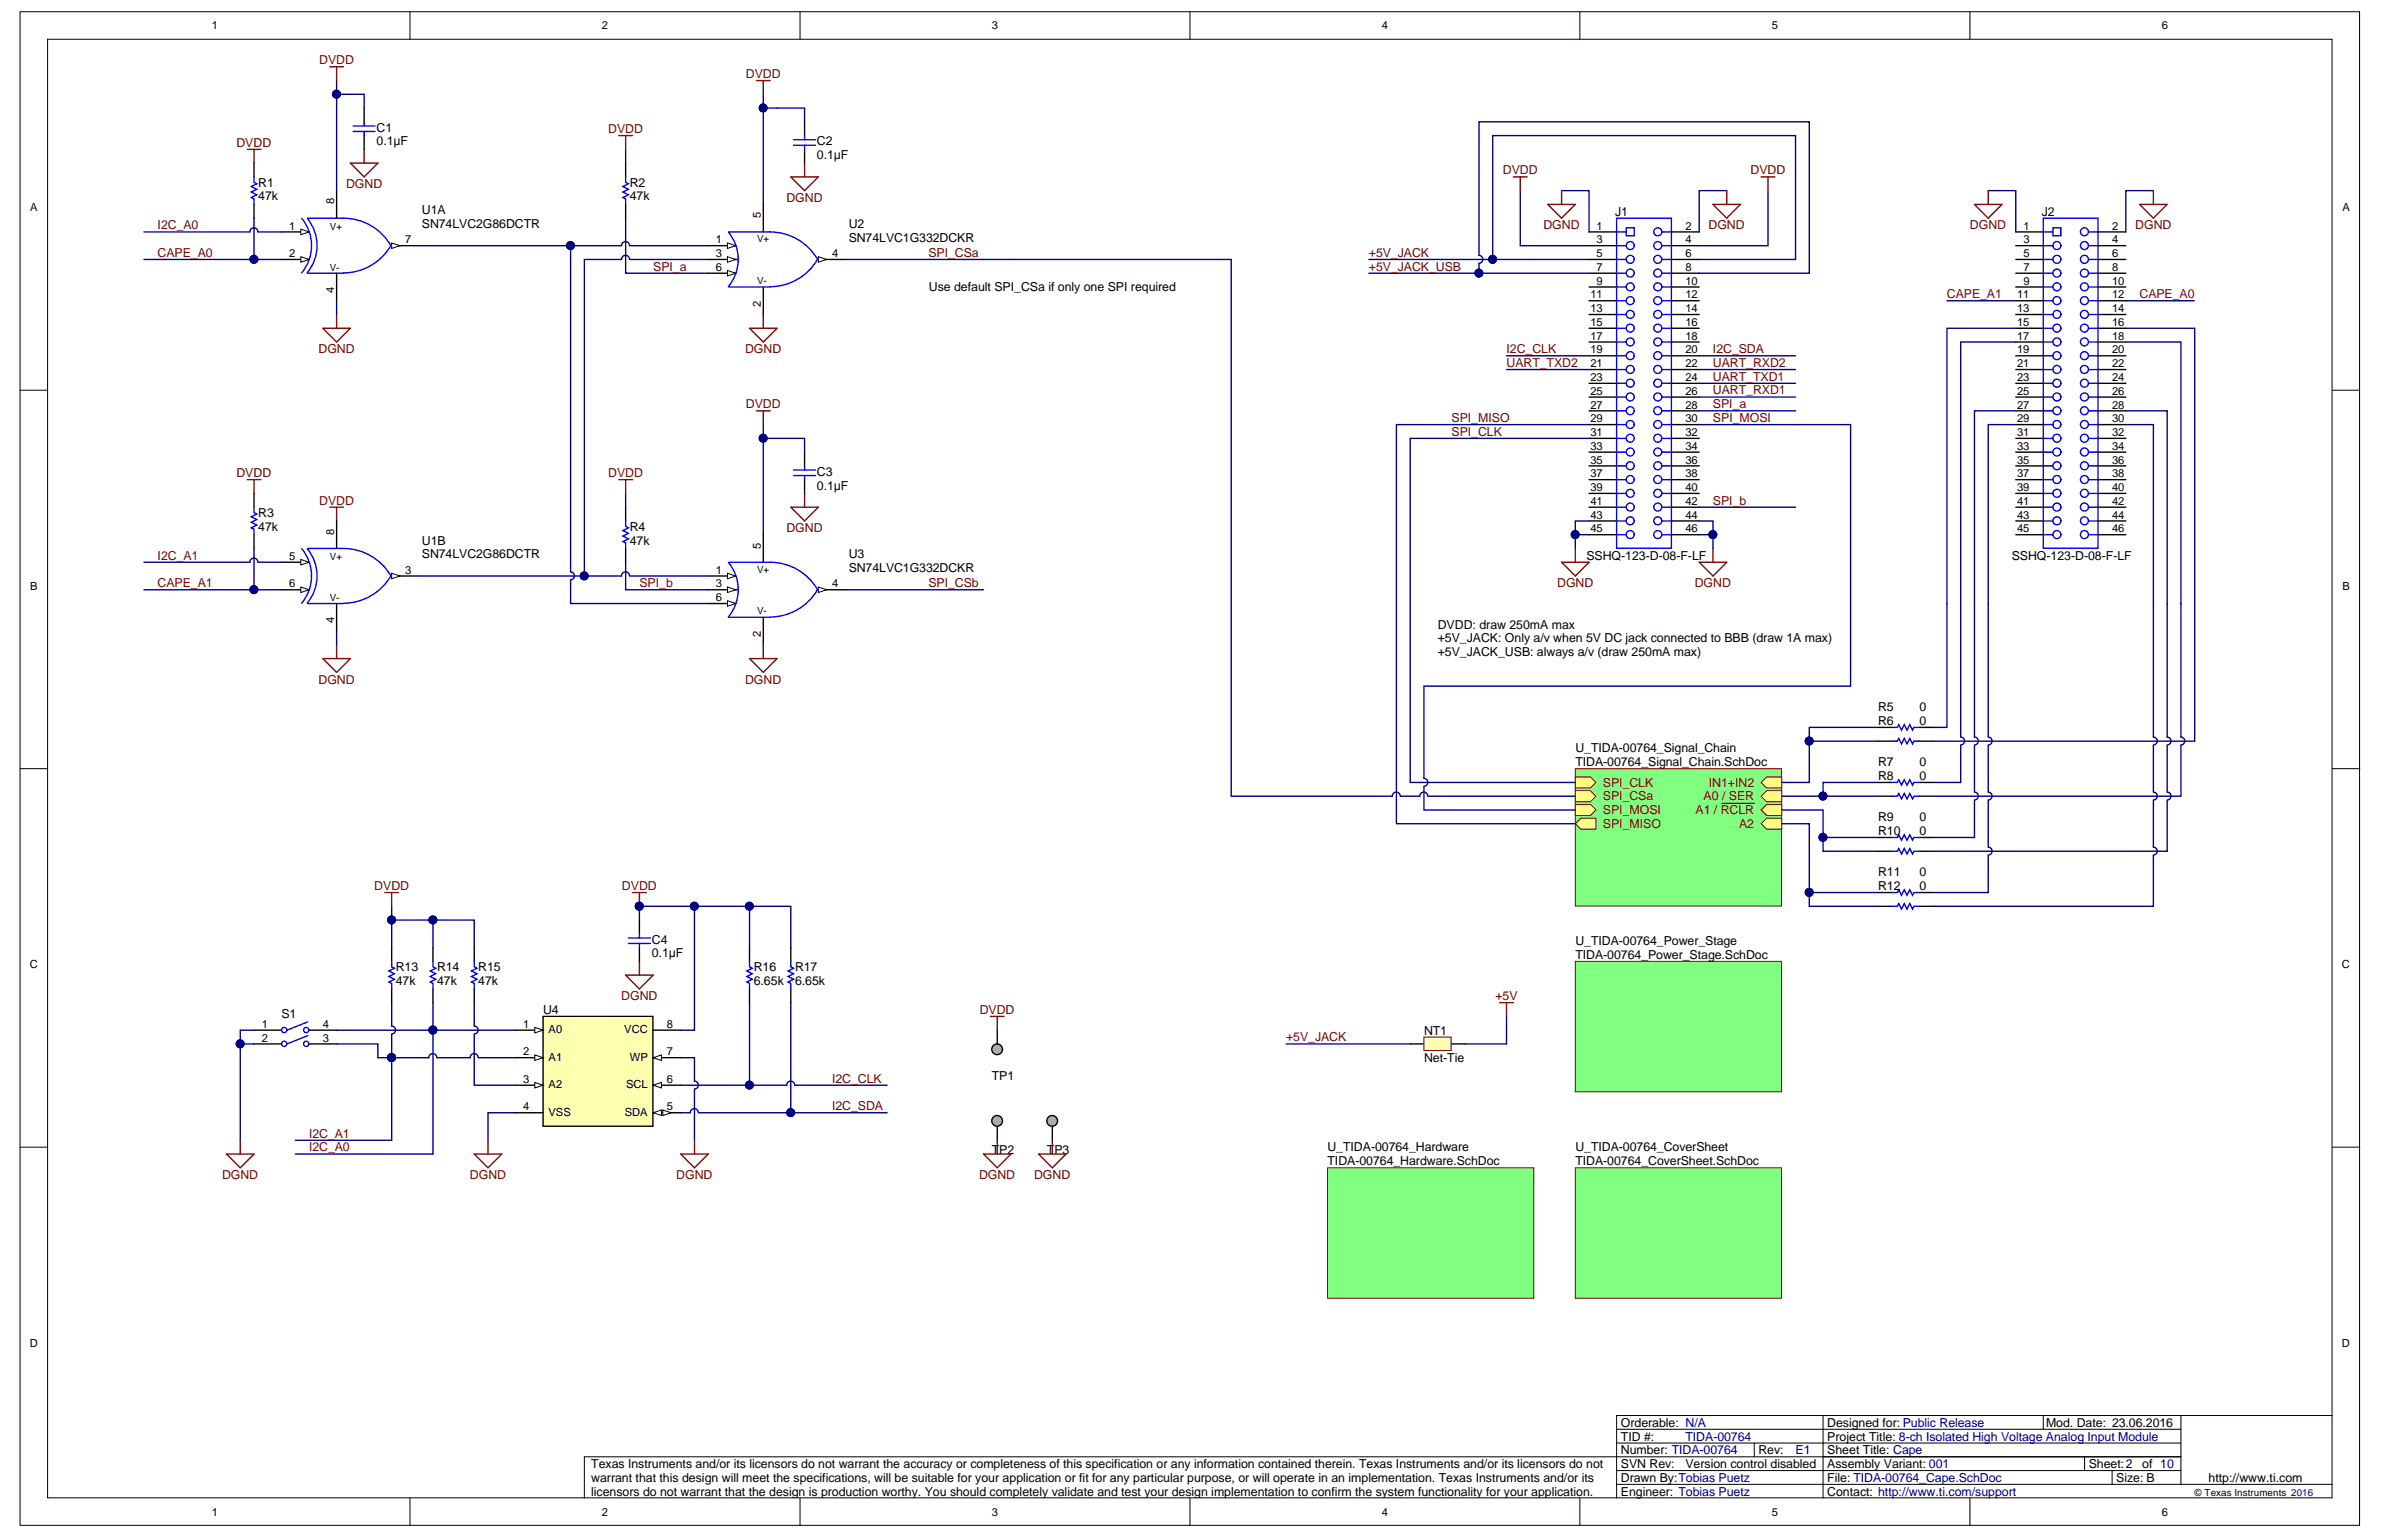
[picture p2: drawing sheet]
<svg xmlns="http://www.w3.org/2000/svg" width="432mm" height="279mm" viewBox="0 0 432 279" stroke-linecap="round" stroke-linejoin="round" font-family="sans-serif">
<defs><g id="words">
<g font-size="2.2" fill="#800000">
<text x="57.9" y="11.6">DVDD</text>
<text x="135.2" y="14.1">DVDD</text>
<text x="42.9" y="26.6">DVDD</text>
<text x="110.3" y="24.1">DVDD</text>
<text x="62.7" y="34.1">DGND</text>
<text x="272.4" y="31.6">DVDD</text>
<text x="317.3" y="31.6">DVDD</text>
<text x="28.6" y="41.6">I2C_A0</text>
<text x="142.6" y="36.6">DGND</text>
<text x="279.8" y="41.6">DGND</text>
<text x="309.7" y="41.6">DGND</text>
<text x="357.1" y="41.6">DGND</text>
<text x="387.1" y="41.6">DGND</text>
<text x="28.6" y="46.6">CAPE_A0</text>
<text x="168.3" y="46.6">SPI_CSa</text>
<text x="248.2" y="46.6">+5V_JACK</text>
<text x="118.4" y="49.1">SPI_a</text>
<text x="248.2" y="49.1">+5V_JACK_USB</text>
<text x="352.9" y="54">CAPE_A1</text>
<text x="387.8" y="54">CAPE_A0</text>
<text x="57.7" y="64">DGND</text>
<text x="135.1" y="64">DGND</text>
<text x="273.1" y="64">I2C_CLK</text>
<text x="310.5" y="64">I2C_SDA</text>
<text x="273.1" y="66.5">UART_TXD2</text>
<text x="310.5" y="69">UART_TXD1</text>
<text x="310.5" y="71.5">UART_RXD1</text>
<text x="310.5" y="66.5">UART_RXD2</text>
<text x="135.2" y="74">DVDD</text>
<text x="263.1" y="76.5">SPI_MISO</text>
<text x="310.5" y="74">SPI_a</text>
<text x="310.5" y="76.5">SPI_MOSI</text>
<text x="263.1" y="79">SPI_CLK</text>
<text x="42.9" y="86.5">DVDD</text>
<text x="110.3" y="86.5">DVDD</text>
<text x="57.9" y="91.5">DVDD</text>
<text x="310.5" y="91.5">SPI_b</text>
<text x="28.6" y="101.5">I2C_A1</text>
<text x="142.6" y="96.5">DGND</text>
<text x="28.6" y="106.5">CAPE_A1</text>
<text x="115.9" y="106.5">SPI_b</text>
<text x="168.3" y="106.5">SPI_CSb</text>
<text x="282.3" y="106.5">DGND</text>
<text x="307.2" y="106.5">DGND</text>
<text x="57.7" y="123.9">DGND</text>
<text x="135.1" y="123.9">DGND</text>
<text x="290.6" y="142.6">SPI_CLK</text>
<text x="309.8" y="142.6">IN1+IN2</text>
<text x="290.6" y="145.1">SPI_CSa</text>
<text x="290.6" y="147.6">SPI_MOSI</text>
<text x="307.4" y="147.6">A1 / RCLR</text>
<text x="308.8" y="145.1">A0 / SER</text>
<text x="290.6" y="150.1">SPI_MISO</text>
<text x="315.3" y="150.1">A2</text>
<text x="67.9" y="161.4">DVDD</text>
<text x="112.8" y="161.4">DVDD</text>
<text x="112.6" y="181.3">DGND</text>
<text x="177.6" y="183.8">DVDD</text>
<text x="271.1" y="181.3">+5V</text>
<text x="233.2" y="188.8">+5V_JACK</text>
<text x="150.8" y="196.3">I2C_CLK</text>
<text x="150.8" y="201.3">I2C_SDA</text>
<text x="56" y="206.3">I2C_A1</text>
<text x="56" y="208.8">I2C_A0</text>
<text x="40.2" y="213.7">DGND</text>
<text x="85.2" y="213.7">DGND</text>
<text x="122.6" y="213.7">DGND</text>
<text x="177.5" y="213.7">DGND</text>
<text x="187.5" y="213.7">DGND</text>
</g>
<g font-size="2.2">
<text x="68.3" y="23.9">C1</text>
<text x="68.3" y="26.3">0.1µF</text>
<text x="148.1" y="28.8">0.1µF</text>
<text x="148.1" y="26.3">C2</text>
<text x="46.8" y="33.8">R1</text>
<text x="114.1" y="33.8">R2</text>
<text x="46.8" y="36.3">47k</text>
<text x="76.5" y="38.8">U1A</text>
<text x="76.5" y="41.3">SN74LVC2G86DCTR</text>
<text x="114.1" y="36.3">47k</text>
<text x="153.8" y="41.3">U2</text>
<text x="292.8" y="39.1">J1</text>
<text x="370.1" y="39.1">J2</text>
<text x="153.8" y="43.8">SN74LVC1G332DCKR</text>
<text x="168.4" y="52.8">Use default SPI_CSa if only one SPI required</text>
<text x="148.1" y="88.8">0.1µF</text>
<text x="148.1" y="86.3">C3</text>
<text x="46.8" y="93.7">R3</text>
<text x="46.8" y="96.2">47k</text>
<text x="76.5" y="98.7">U1B</text>
<text x="76.5" y="101.2">SN74LVC2G86DCTR</text>
<text x="114.1" y="98.7">47k</text>
<text x="114.1" y="96.2">R4</text>
<text x="153.8" y="101.2">U3</text>
<text x="287.6" y="101.5">SSHQ-123-D-08-F-LF</text>
<text x="364.7" y="101.5">SSHQ-123-D-08-F-LF</text>
<text x="153.8" y="103.7">SN74LVC1G332DCKR</text>
<text x="260.6" y="114">DVDD: draw 250mA max</text>
<text x="260.6" y="116.5">+5V_JACK: Only a/v when 5V DC jack connected to BBB (draw 1A max)</text>
<text x="260.6" y="118.9">+5V_JACK_USB: always a/v (draw 250mA max)</text>
<text x="340.5" y="128.9">R5</text>
<text x="340.5" y="131.4">R6</text>
<text x="347.9" y="128.9">0</text>
<text x="347.9" y="131.4">0</text>
<text x="285.6" y="136.4">U_TIDA-00764_Signal_Chain</text>
<text x="285.6" y="138.9">TIDA-00764_Signal_Chain.SchDoc</text>
<text x="340.5" y="138.9">R7</text>
<text x="340.5" y="141.4">R8</text>
<text x="347.9" y="138.9">0</text>
<text x="347.9" y="141.4">0</text>
<text x="340.5" y="148.9">R9</text>
<text x="347.9" y="148.9">0</text>
<text x="340.5" y="151.4">R10</text>
<text x="347.9" y="151.4">0</text>
<text x="340.5" y="158.9">R11</text>
<text x="340.5" y="161.4">R12</text>
<text x="347.9" y="158.9">0</text>
<text x="347.9" y="161.4">0</text>
<text x="118.2" y="173.6">0.1µF</text>
<text x="118.2" y="171.1">C4</text>
<text x="285.6" y="171.3">U_TIDA-00764_Power_Stage</text>
<text x="285.6" y="173.8">TIDA-00764_Power_Stage.SchDoc</text>
<text x="71.7" y="178.6">47k</text>
<text x="71.7" y="176.1">R13</text>
<text x="79.2" y="178.6">47k</text>
<text x="79.2" y="176.1">R14</text>
<text x="86.7" y="178.6">47k</text>
<text x="86.7" y="176.1">R15</text>
<text x="136.6" y="178.6">6.65k</text>
<text x="136.6" y="176.1">R16</text>
<text x="144.1" y="178.6">6.65k</text>
<text x="144.1" y="176.1">R17</text>
<text x="51" y="184.6">S1</text>
<text x="98.5" y="183.8">U4</text>
<text x="258.1" y="187.6">NT1</text>
<text x="179.8" y="195.8">TP1</text>
<text x="258.1" y="192.6">Net-Tie</text>
<text x="179.8" y="209.3">TP2</text>
<text x="189.8" y="209.3">TP3</text>
<text x="240.6" y="208.8">U_TIDA-00764_Hardware</text>
<text x="285.6" y="208.8">U_TIDA-00764_CoverSheet</text>
<text x="240.6" y="211.3">TIDA-00764_Hardware.SchDoc</text>
<text x="285.6" y="211.3">TIDA-00764_CoverSheet.SchDoc</text>
<text x="293.8" y="263.7">Number: TIDA-00764</text>
<text x="293.8" y="261.2">TID #:</text>
<text x="293.8" y="258.7">Orderable: N/A</text>
<text x="318.8" y="263.7">Rev:</text>
<text x="331.2" y="263.7">Sheet Title: Cape</text>
<text x="331.2" y="261.2">Project Title: 8-ch Isolated High Voltage Analog Input Module</text>
<text x="331.2" y="258.7">Designed for: Public Release</text>
<text x="370.9" y="258.7">Mod. Date: 23.06.2016</text>
<text x="107.2" y="266.2">Texas Instruments and/or its licensors do not warrant the accuracy or completeness of this specification or any information contained therein. Texas Instruments and/or its licensors do not</text>
<text x="107.2" y="268.7">warrant that this design will meet the specifications, will be suitable for your application or fit for any particular purpose, or will operate in an implementation. Texas Instruments and/or its</text>
<text x="293.8" y="268.7">Drawn By:Tobias Puetz</text>
<text x="293.8" y="266.2">SVN Rev:</text>
<text x="305.5" y="266.2">Version control disabled</text>
<text x="331.2" y="268.7">File: TIDA-00764_Cape.SchDoc</text>
<text x="331.2" y="266.2">Assembly Variant: 001</text>
<text x="378.6" y="266.2">Sheet:2</text>
<text x="383.6" y="268.7">Size: B</text>
<text x="388.4" y="266.2">of 10</text>
<text x="400.4" y="268.7">http://www.ti.com</text>
<text x="107.2" y="271.2">licensors do not warrant that the design is production worthy. You should completely validate and test your design implementation to confirm the system functionality for your application.</text>
<text x="293.8" y="271.2">Engineer: Tobias Puetz</text>
<text x="331.2" y="271.2">Contact: http://www.ti.com/support</text>
</g>
<g font-size="2.2" fill="#000080">
<text x="305.5" y="261.2">TIDA-00764</text>
<text x="325.5" y="263.7">E1</text>
</g>
<g font-size="2">
<text x="38.4" y="5.3">1</text>
<text x="109.1" y="5.3">2</text>
<text x="179.8" y="5.3">3</text>
<text x="250.5" y="5.3">4</text>
<text x="321.2" y="5.3">5</text>
<text x="391.9" y="5.3">6</text>
<text x="5.5" y="38.3">A</text>
<text x="52.4" y="41.6">1</text>
<text x="60.6" y="37" transform="rotate(-90 60.6 37)">8</text>
<text x="137.9" y="39.5" transform="rotate(-90 137.9 39.5)">5</text>
<text x="289.4" y="41.6">1</text>
<text x="305.5" y="41.6">2</text>
<text x="366.8" y="41.6">1</text>
<text x="382.9" y="41.6">2</text>
<text x="424.6" y="38.3">A</text>
<text x="52.4" y="46.6">2</text>
<text x="73.5" y="44.1">7</text>
<text x="129.7" y="44.1">1</text>
<text x="129.7" y="46.6">3</text>
<text x="150.8" y="46.6">4</text>
<text x="289.4" y="44.1">3</text>
<text x="289.4" y="46.6">5</text>
<text x="305.5" y="44.1">4</text>
<text x="305.5" y="46.6">6</text>
<text x="366.8" y="44.1">3</text>
<text x="366.8" y="46.6">5</text>
<text x="382.9" y="44.1">4</text>
<text x="382.9" y="46.6">6</text>
<text x="60.6" y="53.2" transform="rotate(-90 60.6 53.2)">4</text>
<text x="129.7" y="49.1">6</text>
<text x="289.4" y="49.1">7</text>
<text x="289.4" y="51.6">9</text>
<text x="305.5" y="49.1">8</text>
<text x="305.5" y="51.6">10</text>
<text x="366.8" y="49.1">7</text>
<text x="366.8" y="51.6">9</text>
<text x="382.9" y="49.1">8</text>
<text x="382.9" y="51.6">10</text>
<text x="137.9" y="55.7" transform="rotate(-90 137.9 55.7)">2</text>
<text x="288.3" y="54.1">11</text>
<text x="288.3" y="56.6">13</text>
<text x="288.3" y="59.1">15</text>
<text x="305.5" y="54.1">12</text>
<text x="305.5" y="56.6">14</text>
<text x="305.5" y="59.1">16</text>
<text x="365.7" y="54.1">11</text>
<text x="365.7" y="56.6">13</text>
<text x="365.7" y="59.1">15</text>
<text x="382.9" y="54.1">12</text>
<text x="382.9" y="56.6">14</text>
<text x="382.9" y="59.1">16</text>
<text x="288.3" y="61.6">17</text>
<text x="288.3" y="64.1">19</text>
<text x="305.5" y="61.6">18</text>
<text x="305.5" y="64.1">20</text>
<text x="365.7" y="61.6">17</text>
<text x="365.7" y="64.1">19</text>
<text x="382.9" y="61.6">18</text>
<text x="382.9" y="64.1">20</text>
<text x="288.3" y="66.6">21</text>
<text x="288.3" y="69.1">23</text>
<text x="288.3" y="71.6">25</text>
<text x="305.5" y="66.6">22</text>
<text x="305.5" y="69.1">24</text>
<text x="305.5" y="71.6">26</text>
<text x="365.7" y="66.6">21</text>
<text x="365.7" y="69.1">23</text>
<text x="365.7" y="71.6">25</text>
<text x="382.9" y="66.6">22</text>
<text x="382.9" y="69.1">24</text>
<text x="382.9" y="71.6">26</text>
<text x="288.3" y="74.1">27</text>
<text x="288.3" y="76.6">29</text>
<text x="305.5" y="74.1">28</text>
<text x="305.5" y="76.6">30</text>
<text x="365.7" y="74.1">27</text>
<text x="365.7" y="76.6">29</text>
<text x="382.9" y="74.1">28</text>
<text x="382.9" y="76.6">30</text>
<text x="288.3" y="79.1">31</text>
<text x="288.3" y="81.6">33</text>
<text x="305.5" y="79.1">32</text>
<text x="305.5" y="81.6">34</text>
<text x="365.7" y="79.1">31</text>
<text x="365.7" y="81.6">33</text>
<text x="382.9" y="79.1">32</text>
<text x="382.9" y="81.6">34</text>
<text x="288.3" y="84.1">35</text>
<text x="288.3" y="86.6">37</text>
<text x="288.3" y="89.1">39</text>
<text x="305.5" y="84.1">36</text>
<text x="305.5" y="86.6">38</text>
<text x="305.5" y="89.1">40</text>
<text x="365.7" y="84.1">35</text>
<text x="365.7" y="86.6">37</text>
<text x="365.7" y="89.1">39</text>
<text x="382.9" y="84.1">36</text>
<text x="382.9" y="86.6">38</text>
<text x="382.9" y="89.1">40</text>
<text x="288.3" y="91.5">41</text>
<text x="288.3" y="94">43</text>
<text x="305.5" y="91.5">42</text>
<text x="305.5" y="94">44</text>
<text x="365.7" y="91.5">41</text>
<text x="365.7" y="94">43</text>
<text x="382.9" y="91.5">42</text>
<text x="382.9" y="94">44</text>
<text x="52.4" y="101.5">5</text>
<text x="60.6" y="97" transform="rotate(-90 60.6 97)">8</text>
<text x="137.9" y="99.5" transform="rotate(-90 137.9 99.5)">5</text>
<text x="288.3" y="96.5">45</text>
<text x="305.5" y="96.5">46</text>
<text x="365.7" y="96.5">45</text>
<text x="382.9" y="96.5">46</text>
<text x="5.5" y="106.9">B</text>
<text x="52.4" y="106.5">6</text>
<text x="73.5" y="104">3</text>
<text x="129.7" y="104">1</text>
<text x="129.7" y="106.5">3</text>
<text x="150.8" y="106.5">4</text>
<text x="424.6" y="106.9">B</text>
<text x="60.6" y="113" transform="rotate(-90 60.6 113)">4</text>
<text x="129.7" y="109">6</text>
<text x="137.9" y="115.5" transform="rotate(-90 137.9 115.5)">2</text>
<text x="5.4" y="175.5">C</text>
<text x="424.5" y="175.5">C</text>
<text x="47.4" y="186.3">1</text>
<text x="47.4" y="188.8">2</text>
<text x="58.5" y="186.3">4</text>
<text x="58.5" y="188.8">3</text>
<text x="94.8" y="186.3">1</text>
<text x="94.8" y="191.3">2</text>
<text x="99.4" y="187.4">A0</text>
<text x="113.2" y="187.4">VCC</text>
<text x="120.9" y="191.3">7</text>
<text x="120.9" y="186.3">8</text>
<text x="94.8" y="196.3">3</text>
<text x="99.4" y="192.4">A1</text>
<text x="99.4" y="197.3">A2</text>
<text x="113.5" y="197.3">SCL</text>
<text x="114.2" y="192.4">WP</text>
<text x="120.9" y="196.3">6</text>
<text x="94.8" y="201.3">4</text>
<text x="99.4" y="202.3">VSS</text>
<text x="113.3" y="202.3">SDA</text>
<text x="120.9" y="201.3">5</text>
<text x="5.4" y="244.1">D</text>
<text x="424.5" y="244.1">D</text>
<text x="38.4" y="274.8">1</text>
<text x="109.1" y="274.8">2</text>
<text x="179.8" y="274.8">3</text>
<text x="250.5" y="274.8">4</text>
<text x="321.2" y="274.8">5</text>
<text x="391.9" y="274.8">6</text>
</g>
<g font-size="1.8">
<text x="59.8" y="41.7">V+</text>
<text x="137.2" y="43.9">V+</text>
<text x="59.8" y="49.2">V-</text>
<text x="137.2" y="51.4">V-</text>
<text x="59.8" y="101.6">V+</text>
<text x="137.2" y="103.8">V+</text>
<text x="59.8" y="109.1">V-</text>
<text x="137.2" y="111.3">V-</text>
<text x="397.8" y="271.3">© Texas Instruments 2016</text>
</g>
</g></defs>
<g fill="#fff" stroke="#000" stroke-width=".18">
<path d="M3.6 2.1h424.1v274.5h-424.1z"/>
<path d="M8.6 7.1h414.1v264.5h-414.1z"/>
</g>
<g fill="none" stroke="#000" stroke-width=".18">
<path d="M74.3 2.1v5M145 2.1v5M215.7 2.1v5M286.4 2.1v5M357.1 2.1v5M3.6 70.8h5M422.8 70.8h5M3.6 139.4h5M422.8 139.4h5M3.6 208h5M422.8 208h5M293.1 259.2h102.2"/>
<path d="M330.5 256.7h-37.4v14.9M370.4 256.7v2.5M395.3 256.7v12.4M422.8 256.7h-92.3v14.9M74.3 271.6v5M145 271.6v5M215.7 271.6v5M286.4 271.6v5M293.1 269.1h129.7M293.1 266.6h102.2M293.1 261.6h102.2M318 261.6v2.5"/>
<path d="M357.1 271.6v5M377.9 264.1v2.5M382.9 266.6v2.5M395.3 264.1h-289.4v7.5"/>
</g>
<g fill="none" stroke="#000080" stroke-width=".25">
<path d="M61 14.6v20M61 17.1h5v2.5M275.6 34.6v9.9h12.5M320.5 34.6v9.9h-12.5M26.1 47h24.9M71 164.3v7.5M71 166.8h7.5v5M78.5 166.8h7.5v5M43.6 189.3h2.5M46.1 186.8h-2.5v20M61 186.8h17.5v22.4h-25M71 181.8v4.2a.72 .72 0 0 1 .7 .8 .72 .72 0 0 1-.7 .7"/>
<path d="M71 187.5v19.3h-17.5M78.5 181.8v5h15M86 181.8v4.2a.72 .72 0 0 1 .7 .8 .72 .72 0 0 1-.7 .7M86 187.5v9.3h7.5M86.7 191.8a.72 .72 0 0 0-.8-.8 .72 .72 0 0 0-.7 .8h-4.2M86.7 191.8h6.8M135.9 181.8v15M143.4 181.8v20h17.4M144.1 196.8a.72 .72 0 0 0-.8-.8 .72 .72 0 0 0-.7 .8h-19.2M144.1 196.8h16.7M93.5 201.8h-5v5"/>
</g>
<g fill="#000080" stroke="#000080" stroke-width=".18">
<circle cx="78.5" cy="186.8" r=".72"/>
<circle cx="43.5" cy="189.3" r=".72"/>
<circle cx="71" cy="166.8" r=".72"/>
<circle cx="78.5" cy="166.8" r=".72"/>
<circle cx="143.3" cy="201.7" r=".72"/>
<circle cx="71" cy="191.8" r=".72"/>
<circle cx="135.8" cy="196.7" r=".72"/>
<circle cx="61" cy="17.1" r=".72"/>
<circle cx="46" cy="47" r=".72"/>
</g>
<g fill="none" stroke="#00f" stroke-width=".25">
<path d="M370.4 39.6h9.9v59.8h-9.9zM370.4 44.5h1.7M370.4 42.1h1.7M370.4 47h1.7M378.6 44.5h1.8M378.6 42.1h1.8M378.6 47h1.8"/>
<circle cx="372.9" cy="47" r=".72"/>
<circle cx="372.9" cy="44.5" r=".72"/>
<circle cx="377.9" cy="47" r=".72"/>
<circle cx="377.9" cy="42" r=".72"/>
<circle cx="377.9" cy="44.5" r=".72"/>
</g>
<path d="M372.1 41.3h1.5v1.5h-1.5z" fill="#fff" stroke="#00f" stroke-width=".25"/>
<g fill="none" stroke="#000" stroke-width=".25">
<path d="M365.4 42.1h5M365.4 44.5h5M365.4 47h5M365.4 49.5h5M365.4 52h5M365.4 54.5h5M365.4 57h5M365.4 59.5h5M380.4 42.1h5M380.4 44.5h5M380.4 47h5M380.4 49.5h5"/>
<path d="M380.4 52h5M380.4 54.5h5M380.4 57h5M380.4 59.5h5M365.4 62h5M365.4 64.5h5M365.4 67h5M365.4 69.5h5M365.4 72h5M365.4 74.5h5M365.4 77h5M365.4 79.5h5"/>
<path d="M380.4 62h5M380.4 64.5h5M380.4 67h5M380.4 69.5h5M380.4 72h5M380.4 74.5h5M380.4 77h5M380.4 79.5h5M365.4 82h5M365.4 84.5h5M365.4 87h5M365.4 89.5h5"/>
<path d="M365.4 92h5M365.4 94.5h5M365.4 97h5M380.4 82h5M380.4 84.5h5M380.4 87h5M380.4 89.5h5M380.4 92h5M380.4 94.5h5M380.4 97h5"/>
</g>
<g fill="none" stroke="#00f" stroke-width=".25">
<path d="M293.1 39.6h9.9v59.8h-9.9zM293.1 44.5h1.7M293.1 42.1h1.7M293.1 47h1.7M301.3 44.5h1.7M301.3 42.1h1.7M301.3 47h1.7M370.4 49.5h1.7M370.4 52h1.7M370.4 54.5h1.7M370.4 57h1.7M370.4 59.5h1.7"/>
<path d="M378.6 49.5h1.8M378.6 52h1.8M378.6 54.5h1.8M378.6 57h1.8M378.6 59.5h1.8M370.4 62h1.7M370.4 64.5h1.7M370.4 67h1.7M370.4 69.5h1.7M370.4 72h1.7M370.4 74.5h1.7M370.4 77h1.7"/>
<path d="M370.4 79.5h1.7M378.6 62h1.8M378.6 64.5h1.8M378.6 67h1.8M378.6 69.5h1.8M378.6 72h1.8M378.6 74.5h1.8M378.6 77h1.8M378.6 79.5h1.8M370.4 82h1.7M370.4 84.5h1.7M370.4 87h1.7"/>
<path d="M370.4 89.5h1.7M370.4 92h1.7M370.4 94.5h1.7M370.4 97h1.7M378.6 82h1.8M378.6 84.5h1.8M378.6 87h1.8M378.6 89.5h1.8M378.6 92h1.8M378.6 94.5h1.8M378.6 97h1.8"/>
<circle cx="295.5" cy="47" r=".72"/>
<circle cx="295.5" cy="44.5" r=".72"/>
<circle cx="300.5" cy="47" r=".72"/>
<circle cx="300.5" cy="42" r=".72"/>
<circle cx="300.5" cy="44.5" r=".72"/>
<circle cx="372.9" cy="57" r=".72"/>
<circle cx="372.9" cy="54.5" r=".72"/>
<circle cx="372.9" cy="49.5" r=".72"/>
<circle cx="372.9" cy="59.5" r=".72"/>
<circle cx="372.9" cy="52" r=".72"/>
<circle cx="377.9" cy="57" r=".72"/>
<circle cx="377.9" cy="54.5" r=".72"/>
<circle cx="377.9" cy="49.5" r=".72"/>
<circle cx="377.9" cy="59.5" r=".72"/>
<circle cx="377.9" cy="52" r=".72"/>
<circle cx="372.9" cy="72" r=".72"/>
<circle cx="372.9" cy="69.5" r=".72"/>
<circle cx="372.9" cy="64.5" r=".72"/>
<circle cx="372.9" cy="79.5" r=".72"/>
<circle cx="372.9" cy="62" r=".72"/>
<circle cx="372.9" cy="77" r=".72"/>
<circle cx="372.9" cy="74.5" r=".72"/>
<circle cx="372.9" cy="67" r=".72"/>
<circle cx="377.9" cy="72" r=".72"/>
<circle cx="377.9" cy="69.5" r=".72"/>
<circle cx="377.9" cy="64.5" r=".72"/>
<circle cx="377.9" cy="79.5" r=".72"/>
<circle cx="377.9" cy="62" r=".72"/>
<circle cx="377.9" cy="77" r=".72"/>
<circle cx="377.9" cy="74.5" r=".72"/>
<circle cx="377.9" cy="67" r=".72"/>
<circle cx="372.9" cy="86.9" r=".72"/>
<circle cx="372.9" cy="84.5" r=".72"/>
<circle cx="372.9" cy="94.4" r=".72"/>
<circle cx="372.9" cy="91.9" r=".72"/>
<circle cx="372.9" cy="89.4" r=".72"/>
<circle cx="372.9" cy="82" r=".72"/>
<circle cx="372.9" cy="96.9" r=".72"/>
<circle cx="377.9" cy="86.9" r=".72"/>
<circle cx="377.9" cy="84.5" r=".72"/>
<circle cx="377.9" cy="94.4" r=".72"/>
<circle cx="377.9" cy="91.9" r=".72"/>
<circle cx="377.9" cy="89.4" r=".72"/>
<circle cx="377.9" cy="96.9" r=".72"/>
<circle cx="377.9" cy="82" r=".72"/>
</g>
<path d="M294.8 41.3h1.4v1.5h-1.4z" fill="#fff" stroke="#00f" stroke-width=".25"/>
<g fill="none" stroke="#000" stroke-width=".25">
<path d="M288.1 42.1h5M288.1 44.5h5M288.1 47h5M288.1 49.5h5M288.1 52h5M288.1 54.5h5M288.1 57h5M288.1 59.5h5M303 42.1h5M303 44.5h5M303 47h5M303 49.5h5"/>
<path d="M303 52h5M303 54.5h5M303 57h5M303 59.5h5M288.1 62h5M288.1 64.5h5M288.1 67h5M288.1 69.5h5M288.1 72h5M288.1 74.5h5M288.1 77h5M288.1 79.5h5"/>
<path d="M303 62h5M303 64.5h5M303 67h5M303 69.5h5M303 72h5M303 74.5h5M303 77h5M303 79.5h5M288.1 82h5M288.1 84.5h5M288.1 87h5M288.1 89.5h5"/>
<path d="M288.1 92h5M288.1 94.5h5M288.1 97h5M303 82h5M303 84.5h5M303 87h5M303 89.5h5M303 92h5M303 94.5h5M303 97h5M128.4 104.4h5M46.1 186.8h4.9"/>
<path d="M46.1 189.3h4.9M56 186.8h5M56 189.3h5"/>
</g>
<g fill="none" stroke="#00f" stroke-width=".25">
<path d="M293.1 49.5h1.7M293.1 52h1.7M293.1 54.5h1.7M293.1 57h1.7M293.1 59.5h1.7M301.3 49.5h1.7M301.3 52h1.7M301.3 54.5h1.7M301.3 57h1.7M301.3 59.5h1.7M293.1 62h1.7M293.1 64.5h1.7"/>
<path d="M293.1 67h1.7M293.1 69.5h1.7M293.1 72h1.7M293.1 74.5h1.7M293.1 77h1.7M293.1 79.5h1.7M301.3 62h1.7M301.3 64.5h1.7M301.3 67h1.7M301.3 69.5h1.7M301.3 72h1.7M301.3 74.5h1.7"/>
<path d="M301.3 77h1.7M301.3 79.5h1.7M293.1 82h1.7M293.1 84.5h1.7M293.1 87h1.7M293.1 89.5h1.7M293.1 92h1.7M293.1 94.5h1.7M293.1 97h1.7M301.3 82h1.7M301.3 84.5h1.7M301.3 87h1.7"/>
<path d="M301.3 89.5h1.7M301.3 92h1.7M301.3 94.5h1.7M301.3 97h1.7M55.8 185.3l-3.8 1.5M55.8 187.8l-3.8 1.5"/>
<circle cx="295.5" cy="57" r=".72"/>
<circle cx="295.5" cy="54.5" r=".72"/>
<circle cx="295.5" cy="49.5" r=".72"/>
<circle cx="295.5" cy="59.5" r=".72"/>
<circle cx="295.5" cy="52" r=".72"/>
<circle cx="300.5" cy="57" r=".72"/>
<circle cx="300.5" cy="54.5" r=".72"/>
<circle cx="300.5" cy="49.5" r=".72"/>
<circle cx="300.5" cy="59.5" r=".72"/>
<circle cx="300.5" cy="52" r=".72"/>
<circle cx="295.5" cy="72" r=".72"/>
<circle cx="295.5" cy="69.5" r=".72"/>
<circle cx="295.5" cy="64.5" r=".72"/>
<circle cx="295.5" cy="79.5" r=".72"/>
<circle cx="295.5" cy="62" r=".72"/>
<circle cx="295.5" cy="77" r=".72"/>
<circle cx="295.5" cy="74.5" r=".72"/>
<circle cx="295.5" cy="67" r=".72"/>
<circle cx="300.5" cy="72" r=".72"/>
<circle cx="300.5" cy="69.5" r=".72"/>
<circle cx="300.5" cy="64.5" r=".72"/>
<circle cx="300.5" cy="79.5" r=".72"/>
<circle cx="300.5" cy="77" r=".72"/>
<circle cx="300.5" cy="62" r=".72"/>
<circle cx="300.5" cy="74.5" r=".72"/>
<circle cx="300.5" cy="67" r=".72"/>
<circle cx="295.5" cy="86.9" r=".72"/>
<circle cx="295.5" cy="84.5" r=".72"/>
<circle cx="295.5" cy="94.4" r=".72"/>
<circle cx="295.5" cy="91.9" r=".72"/>
<circle cx="295.5" cy="89.4" r=".72"/>
<circle cx="295.5" cy="82" r=".72"/>
<circle cx="295.5" cy="96.9" r=".72"/>
<circle cx="300.5" cy="86.9" r=".72"/>
<circle cx="300.5" cy="84.5" r=".72"/>
<circle cx="300.5" cy="94.4" r=".72"/>
<circle cx="300.5" cy="91.9" r=".72"/>
<circle cx="300.5" cy="89.4" r=".72"/>
<circle cx="300.5" cy="82" r=".72"/>
<circle cx="300.5" cy="96.9" r=".72"/>
<circle cx="51.5" cy="189.3" r=".47"/>
<circle cx="51.5" cy="186.8" r=".47"/>
<circle cx="55.5" cy="189.3" r=".47"/>
<circle cx="55.5" cy="186.8" r=".47"/>
</g>
<g fill="none" stroke="#000080" stroke-width=".25">
<path d="M113.4 39.6v9.9h15M113.4 27.1v2.5M283.1 34.6h5v7.5M313 34.6h-5v7.5M360.4 34.6h5v7.5M390.4 34.6h-5v7.5M352.9 54.5h12.5M385.4 54.5h12.4M273.1 77h15M273.1 79.5h15M273.1 64.5h15M308 74.5h17.5"/>
<path d="M308 77h17.5M308 64.5h17.5M46.1 99.4v7.5M288.1 97h-2.5v2.4M26.1 106.9h24.9M115.9 166.8v-2.5h20v7.5M125.9 164.3v22.5h-2.5M135.9 164.3h7.5v7.5M61 189.3h7.5v2.5h9.2a.72 .72 0 0 1 .8-.8 .72 .72 0 0 1 .7 .8M79.2 191.8h1.8M123.4 191.8h2.5v4.2a.72 .72 0 0 1 .7 .7 .72 .72 0 0 1-.7 .8M125.9 197.5v9.3"/>
<path d="M126.6 201.8a.72 .72 0 0 0-.7-.8 .72 .72 0 0 0-.8 .8h-1.7M126.6 201.8h16.8"/>
</g>
<g fill="#000080" stroke="#000080" stroke-width=".18">
<circle cx="285.5" cy="96.9" r=".72"/>
<circle cx="71" cy="191.8" r=".72"/>
<circle cx="115.9" cy="164.3" r=".72"/>
<circle cx="125.9" cy="164.3" r=".72"/>
<circle cx="135.8" cy="164.3" r=".72"/>
<circle cx="46" cy="106.9" r=".72"/>
<circle cx="143.3" cy="201.7" r=".72"/>
</g>
<path d="M131.9 103.9l1.5 .5-1.5 .5z" fill="#fff"/>
<path d="M131.9 103.9l1.5 .5-1.5 .5z" fill="none" stroke="#000" stroke-width=".18"/>
<path d="M138.4 111.9v5M148.3 106.9h5" fill="none" stroke="#000" stroke-width=".25"/>
<path d="M148.3 106.4l1.5 .5-1.5 .5z" fill="#fff"/>
<path d="M148.3 106.4l1.5 .5-1.5 .5z" fill="none" stroke="#000" stroke-width=".18"/>
<path d="M138.4 97v4.9M128.4 109.4h5" fill="none" stroke="#000" stroke-width=".25"/>
<path d="M131.9 108.9l1.5 .5-1.5 .5z" fill="#fff"/>
<path d="M131.9 108.9l1.5 .5-1.5 .5z" fill="none" stroke="#000" stroke-width=".18"/>
<path d="M132 102a7.7 7.7 0 0 1 0 9.9M132.1 101.9h7.5a10 10 0 0 1 8.6 5M132.1 111.9h7.5M133.4 106.9h.5M148.2 106.9a10 10 0 0 1-8.6 5" fill="none" stroke="#00f" stroke-width=".25"/>
<path d="M128.4 106.9h5" fill="none" stroke="#000" stroke-width=".25"/>
<path d="M131.9 106.4l1.5 .5-1.5 .5z" fill="#fff"/>
<path d="M131.9 106.4l1.5 .5-1.5 .5z" fill="none" stroke="#000" stroke-width=".18"/>
<path d="M138.4 77v20M138.4 79.5h7.4v2.5M273.1 67h15M308 69.5h17.5M308 72h17.5M308 67h17.5M113.4 89.5v2.5M308 92h17.5M153.3 106.9h25" fill="none" stroke="#000080" stroke-width=".25"/>
<g fill="#000080" stroke="#000080" stroke-width=".18">
<circle cx="138.3" cy="79.5" r=".72"/>
<circle cx="115.9" cy="164.3" r=".72"/>
</g>
<g fill="none" stroke="#800000" stroke-width=".25">
<path d="M59.8 12.1h2.5M61 12.1v2.5M137.1 14.6h2.5M138.4 14.6v2.5M44.8 27.1h2.5M46.1 27.1v2.5M63.5 29.6h5l-2.5 2.5zM66 27.1v2.5M112.2 24.6h2.5M113.4 24.6v2.5M143.4 32.1h4.9l-2.5 2.5zM145.8 29.6v2.5"/>
<path d="M274.3 32.1h2.5M275.6 32.1v2.5M280.6 37.1h5l-2.5 2.5zM283.1 34.6v2.5M310.5 37.1h5l-2.5 2.5zM313 34.6v2.5M319.3 32.1h2.4M320.5 32.1v2.5M357.9 37.1h5l-2.5 2.5zM360.4 34.6v2.5M387.9 37.1h5l-2.5 2.5zM390.4 34.6v2.5"/>
<path d="M58.5 59.5h5l-2.5 2.5zM61 57v2.5M135.9 59.5h5l-2.5 2.5zM138.4 57v2.5M137.1 74.5h2.5M138.4 74.5v2.5M44.8 87h2.5M46.1 87v2.5M59.8 92h2.5M61 92v2.5M112.2 87h2.5M113.4 87v2.5"/>
<path d="M143.4 92h4.9l-2.5 2.5zM145.8 89.5v2.5M285.6 99.4v2.5M310.5 99.4v2.5M58.5 119.4h5l-2.5 2.5zM61 116.9v2.5M135.9 119.4h5l-2.5 2.5zM138.4 116.9v2.5M283.1 101.9h5l-2.5 2.5zM308 101.9h5l-2.5 2.5zM69.8 161.8h2.4M71 161.8v2.5"/>
<path d="M113.4 176.8h5l-2.5 2.5zM114.7 161.8h2.5M115.9 161.8v2.5M115.9 174.3v2.5M41.1 209.2h5l-2.5 2.5zM43.6 206.8v2.4M86 209.2h5l-2.5 2.5zM88.5 206.8v2.4M123.4 209.2h5l-2.5 2.5zM125.9 206.8v2.4"/>
</g>
<path d="M98.4 184.3h20v19.9h-20z" fill="#ffffb0" stroke="#000" stroke-width=".25"/>
<path d="M93.5 186.8h4.9" fill="none" stroke="#000" stroke-width=".25"/>
<path d="M96.9 186.3l1.5 .5-1.5 .5z" fill="#fff"/>
<path d="M96.9 186.3l1.5 .5-1.5 .5z" fill="none" stroke="#000" stroke-width=".18"/>
<path d="M93.5 191.8h4.9" fill="none" stroke="#000" stroke-width=".25"/>
<path d="M96.9 191.3l1.5 .5-1.5 .5z" fill="#fff"/>
<path d="M96.9 191.3l1.5 .5-1.5 .5z" fill="none" stroke="#000" stroke-width=".18"/>
<path d="M93.5 196.8h4.9" fill="none" stroke="#000" stroke-width=".25"/>
<path d="M96.9 196.3l1.5 .5-1.5 .5z" fill="#fff"/>
<path d="M96.9 196.3l1.5 .5-1.5 .5z" fill="none" stroke="#000" stroke-width=".18"/>
<path d="M93.5 201.8h4.9M118.4 201.8h5" fill="none" stroke="#000" stroke-width=".25"/>
<path d="M118.4 201.8l1.5-.5v1z" fill="#fff"/>
<path d="M118.4 201.8l1.5-.5v1z" fill="none" stroke="#000" stroke-width=".18"/>
<path d="M120.2 201.3l1.4 .5-1.4 .5z" fill="#fff"/>
<path d="M120.2 201.3l1.4 .5-1.4 .5z" fill="none" stroke="#000" stroke-width=".18"/>
<path d="M118.4 196.8h5" fill="none" stroke="#000" stroke-width=".25"/>
<path d="M118.4 196.8l1.5-.5v1z" fill="#fff"/>
<path d="M118.4 196.8l1.5-.5v1z" fill="none" stroke="#000" stroke-width=".18"/>
<path d="M118.4 191.8h5" fill="none" stroke="#000" stroke-width=".25"/>
<path d="M118.4 191.8l1.5-.5v1z" fill="#fff"/>
<path d="M118.4 191.8l1.5-.5v1z" fill="none" stroke="#000" stroke-width=".18"/>
<g fill="none" stroke="#000" stroke-width=".25">
<path d="M46.1 29.6v2.5M46.1 37.1v2.5M113.4 29.6v2.5M113.4 37.1v2.5M128.4 44.5h5M46.1 89.5v2.5M46.1 97v2.4M113.4 92v2.5M113.4 99.4v2.5M71 171.8v2.5M71 179.3v2.5M78.5 171.8v2.5"/>
<path d="M78.5 179.3v2.5M86 171.8v2.5M86 179.3v2.5M135.9 171.8v2.5M135.9 179.3v2.5M143.4 171.8v2.5M143.4 179.3v2.5M118.4 186.8h5"/>
</g>
<path d="M46.1 32.1v1l.4 .2-.9 .5 .9 .5-.9 .5 .9 .5-.9 .5 .5 .3v1M113.4 32.1v1l.5 .2-1 .5 1 .5-1 .5 1 .5-1 .5 .5 .3v1M46.1 92v1l.4 .2-.9 .5 .9 .5-.9 .5 .9 .5-.9 .5 .5 .3v1M113.4 94.5v1l.5 .2-1 .5 1 .5-1 .5 1 .5-1 .5 .5 .3v.9M71 174.3v1l.5 .3-1 .5 1 .5-1 .5 1 .5-1 .5 .5 .2v1M78.5 174.3v1l.5 .3-1 .5 1 .5-1 .5 1 .5-1 .5 .5 .2v1M86 174.3v1l.5 .3-1 .5 1 .5-1 .5 1 .5-1 .5 .5 .2v1M135.9 174.3v1l.5 .3-1 .5 1 .5-1 .5 1 .5-1 .5 .5 .2v1M143.4 174.3v1l.5 .3-1 .5 1 .5-1 .5 1 .5-1 .5 .5 .2v1" fill="none" stroke="#00f" stroke-width=".25"/>
<path d="M138.4 19.6h7.4v2.5M138.4 17.1v20" fill="none" stroke="#000080" stroke-width=".25"/>
<circle cx="138.3" cy="19.6" r=".72" fill="#000080" stroke="#000080" stroke-width=".18"/>
<path d="M131.9 44.1l1.5 .4-1.5 .5z" fill="#fff"/>
<path d="M131.9 44.1l1.5 .4-1.5 .5z" fill="none" stroke="#000" stroke-width=".18"/>
<path d="M138.4 52v5M148.3 47h5" fill="none" stroke="#000" stroke-width=".25"/>
<path d="M148.3 46.5l1.5 .5-1.5 .5z" fill="#fff"/>
<path d="M148.3 46.5l1.5 .5-1.5 .5z" fill="none" stroke="#000" stroke-width=".18"/>
<path d="M138.4 37.1v5M128.4 49.5h5" fill="none" stroke="#000" stroke-width=".25"/>
<path d="M131.9 49l1.5 .5-1.5 .5z" fill="#fff"/>
<path d="M131.9 49l1.5 .5-1.5 .5z" fill="none" stroke="#000" stroke-width=".18"/>
<path d="M132 42.1a7.7 7.7 0 0 1 0 9.9M132.1 42.1h7.5a10 10 0 0 1 8.6 5M132.1 52h7.5M133.4 47h.5M148.2 47a10 10 0 0 1-8.6 5" fill="none" stroke="#00f" stroke-width=".25"/>
<path d="M128.4 47h5" fill="none" stroke="#000" stroke-width=".25"/>
<path d="M131.9 46.5l1.5 .5-1.5 .5z" fill="#fff"/>
<path d="M131.9 46.5l1.5 .5-1.5 .5z" fill="none" stroke="#000" stroke-width=".18"/>
<g fill="none" stroke="#000080" stroke-width=".25">
<path d="M46.1 39.6v7.4M46.7 42.1a.72 .72 0 0 0-.7-.8 .72 .72 0 0 0-.7 .8h-19.2M46.8 42.1h4.2M61 54.5v2.5M248.1 47h40M248.1 49.5h40M268.1 47.7a.72 .72 0 0 0 .7-.7 .72 .72 0 0 0-.7-.7v-24.2h59.9v27.4h-20M268.1 47.8v1.7M270.6 47v-22.4h54.9v22.4h-17.5M46.7 101.9a.72 .72 0 0 0-.7-.7 .72 .72 0 0 0-.7 .7h-19.2M46.8 101.9h4.2M61 114.4v2.5"/>
<path d="M113.4 101.9v5h15"/>
</g>
<g fill="#000080" stroke="#000080" stroke-width=".18">
<circle cx="46" cy="47" r=".72"/>
<circle cx="270.6" cy="47" r=".72"/>
<circle cx="268.1" cy="49.5" r=".72"/>
</g>
<path d="M51 42.1h5" fill="none" stroke="#000" stroke-width=".25"/>
<path d="M54.5 41.6l1.5 .5-1.5 .5z" fill="#fff"/>
<path d="M54.5 41.6l1.5 .5-1.5 .5z" fill="none" stroke="#000" stroke-width=".18"/>
<path d="M51 47h5" fill="none" stroke="#000" stroke-width=".25"/>
<path d="M54.5 46.5l1.5 .5-1.5 .5z" fill="#fff"/>
<path d="M54.5 46.5l1.5 .5-1.5 .5z" fill="none" stroke="#000" stroke-width=".18"/>
<path d="M71 44.5h5" fill="none" stroke="#000" stroke-width=".25"/>
<path d="M71 44.1l1.5 .4-1.5 .5z" fill="#fff"/>
<path d="M71 44.1l1.5 .4-1.5 .5z" fill="none" stroke="#000" stroke-width=".18"/>
<path d="M54.7 39.6a7.7 7.7 0 0 1 0 9.9M55.7 39.6a7.7 7.7 0 0 1 0 9.9M55.8 39.6h6.5a10 10 0 0 1 8.6 5M55.8 49.5h6.5M70.9 44.5a10 10 0 0 1-8.6 5" fill="none" stroke="#00f" stroke-width=".25"/>
<path d="M61 34.6v5M61 49.5v5M51 101.9h5" fill="none" stroke="#000" stroke-width=".25"/>
<path d="M54.5 101.4l1.5 .5-1.5 .5z" fill="#fff"/>
<path d="M54.5 101.4l1.5 .5-1.5 .5z" fill="none" stroke="#000" stroke-width=".18"/>
<path d="M51 106.9h5" fill="none" stroke="#000" stroke-width=".25"/>
<path d="M54.5 106.4l1.5 .5-1.5 .5z" fill="#fff"/>
<path d="M54.5 106.4l1.5 .5-1.5 .5z" fill="none" stroke="#000" stroke-width=".18"/>
<path d="M71 104.4h5" fill="none" stroke="#000" stroke-width=".25"/>
<path d="M71 103.9l1.5 .5-1.5 .5z" fill="#fff"/>
<path d="M71 103.9l1.5 .5-1.5 .5z" fill="none" stroke="#000" stroke-width=".18"/>
<path d="M54.7 99.5a7.7 7.7 0 0 1 0 9.9M55.7 99.5a7.7 7.7 0 0 1 0 9.9M55.8 99.4h6.5a10 10 0 0 1 8.6 5.1M55.8 109.4h6.5M70.9 104.4a10 10 0 0 1-8.6 5" fill="none" stroke="#00f" stroke-width=".25"/>
<path d="M61 94.5v4.9M61 109.4v5" fill="none" stroke="#000" stroke-width=".25"/>
<path d="M103.4 44.5v59.2a.72 .72 0 0 1 .7 .7 .72 .72 0 0 1-.7 .7M114.1 44.5a.72 .72 0 0 0-.7-.7 .72 .72 0 0 0-.7 .7h-36.7M114.1 47a.72 .72 0 0 0-.7-.7 .72 .72 0 0 0-.7 .7h-6.8v57.4M114.2 44.5h14.2M114.2 47h14.2M103.4 105.2v4.2h25M114.1 104.4a.72 .72 0 0 0-.7-.7 .72 .72 0 0 0-.7 .7h-36.7M114.2 104.4h14.2" fill="none" stroke="#000080" stroke-width=".25"/>
<g fill="#000080" stroke="#000080" stroke-width=".18">
<circle cx="103.4" cy="44.5" r=".72"/>
<circle cx="105.9" cy="104.4" r=".72"/>
</g>
<circle cx="180.8" cy="203.2" r=".97" fill="#b2acb0" stroke="#000" stroke-width=".25"/>
<path d="M180.8 204.3v2.5" fill="none" stroke="#000" stroke-width=".25"/>
<path d="M178.3 209.2h5l-2.5 2.5zM180.8 206.8v2.4" fill="none" stroke="#800000" stroke-width=".25"/>
<circle cx="190.7" cy="203.2" r=".97" fill="#b2acb0" stroke="#000" stroke-width=".25"/>
<path d="M190.8 204.3v2.5" fill="none" stroke="#000" stroke-width=".25"/>
<path d="M188.3 209.2h5l-2.5 2.5zM190.8 206.8v2.4" fill="none" stroke="#800000" stroke-width=".25"/>
<path d="M288.1 94.5h-2.5v2.5M308 94.5h2.5v4.9M308 97h2.5" fill="none" stroke="#000080" stroke-width=".25"/>
<g fill="#000080" stroke="#000080" stroke-width=".18">
<circle cx="285.5" cy="96.9" r=".72"/>
<circle cx="310.5" cy="96.9" r=".72"/>
</g>
<circle cx="180.8" cy="190.3" r=".97" fill="#b2acb0" stroke="#000" stroke-width=".25"/>
<path d="M180.8 186.8v2.5" fill="none" stroke="#000" stroke-width=".25"/>
<path d="M179.5 184.3h2.5M180.8 184.3v2.5" fill="none" stroke="#800000" stroke-width=".25"/>
<path d="M260.6 111.9h72.3v10h-72.3z" fill="#fff" stroke="#fff" stroke-width=".18"/>
<g fill="#80ff80" stroke="#800000" stroke-width=".18">
<path d="M240.7 211.7h37.3v23.7h-37.3z"/>
<path d="M285.6 139.4h37.3v24.9h-37.3z"/>
</g>
<path d="M285.6 143.4h2.7l1 1-1 1h-2.7z" fill-rule="evenodd" fill="#ffff80"/>
<path d="M285.6 143.4h2.7l1 1-1 1h-2.7z" fill="none" stroke="#800000" stroke-width=".18"/>
<path d="M285.6 140.9h2.7l1 1-1 1h-2.7z" fill-rule="evenodd" fill="#ffff80"/>
<path d="M285.6 140.9h2.7l1 1-1 1h-2.7z" fill="none" stroke="#800000" stroke-width=".18"/>
<path d="M286.6 148.4h2.7v2h-2.7l-1-1z" fill-rule="evenodd" fill="#ffff80"/>
<path d="M286.6 148.4h2.7v2h-2.7l-1-1z" fill="none" stroke="#800000" stroke-width=".18"/>
<path d="M285.6 145.9h2.7l1 1-1 1h-2.7z" fill-rule="evenodd" fill="#ffff80"/>
<path d="M285.6 145.9h2.7l1 1-1 1h-2.7z" fill="none" stroke="#800000" stroke-width=".18"/>
<path d="M320.2 148.4h2.8v2h-2.8l-.9-1z" fill-rule="evenodd" fill="#ffff80"/>
<path d="M320.2 148.4h2.8v2h-2.8l-.9-1z" fill="none" stroke="#800000" stroke-width=".18"/>
<path d="M320.2 145.9h2.8v2h-2.8l-.9-1z" fill-rule="evenodd" fill="#ffff80"/>
<path d="M320.2 145.9h2.8v2h-2.8l-.9-1z" fill="none" stroke="#800000" stroke-width=".18"/>
<path d="M312.2 145.7h1.5M313.7 145.7h1.5M315.3 145.7h1.1M316.5 145.7h1.5" fill="none" stroke="#800000" stroke-width=".25"/>
<path d="M320.2 143.4h2.8v2h-2.8l-.9-1z" fill-rule="evenodd" fill="#ffff80"/>
<path d="M320.2 143.4h2.8v2h-2.8l-.9-1z" fill="none" stroke="#800000" stroke-width=".18"/>
<path d="M320.2 140.9h2.8v2h-2.8l-.9-1z" fill-rule="evenodd" fill="#ffff80"/>
<path d="M320.2 140.9h2.8v2h-2.8l-.9-1z" fill="none" stroke="#800000" stroke-width=".18"/>
<path d="M285.6 174.3h37.3v23.7h-37.3z" fill="#80ff80" stroke="#800000" stroke-width=".18"/>
<path d="M273.1 79.5h-17.5v62.4h30M273.1 77h-20v72.4h32.5M325.5 77h10v47.4h-77.4v16.7a.72 .72 0 0 1 .7 .7 .72 .72 0 0 1-.7 .8M258.1 142.6v4.3h27.5M233.2 189.3h22.4" fill="none" stroke="#000080" stroke-width=".25"/>
<path d="M271.8 181.8h2.5M273.1 181.8v2.5" fill="none" stroke="#800000" stroke-width=".25"/>
<path d="M255.6 189.3h2.5M263.1 189.3h2.5" fill="none" stroke="#000" stroke-width=".25"/>
<path d="M258.1 188h5v2.5h-5z" fill="#ffffb0" stroke="#800000" stroke-width=".18"/>
<g fill="none" stroke="#000080" stroke-width=".25">
<path d="M153.3 47h69.9v97.4h29.2a.72 .72 0 0 1 .7-.8 .72 .72 0 0 1 .7 .8M365.4 59.5h-12.5v72.4h-2.5M385.4 59.5h12.4v74.9h-47.4M365.4 74.5h-7.5v59.1a.72 .72 0 0 1 .7 .8 .72 .72 0 0 1-.7 .7M365.4 77h-5v56.6a.72 .72 0 0 1 .7 .8 .72 .72 0 0 1-.7 .7M365.4 62h-10v71.6a.72 .72 0 0 1 .7 .8 .72 .72 0 0 1-.7 .7M385.4 74.5h7.5v59.1a.72 .72 0 0 1 .7 .8 .72 .72 0 0 1-.7 .7M385.4 77h5v56.6a.72 .72 0 0 1 .7 .8 .72 .72 0 0 1-.7 .7M385.4 62h9.9v71.6a.72 .72 0 0 1 .7 .8 .72 .72 0 0 1-.7 .7M328 134.4h12.5M340.5 131.9h-12.5v10h-5M355.4 135.1v6.8h-5"/>
<path d="M357.9 135.1v8.5a.72 .72 0 0 1 .7 .7 .72 .72 0 0 1-.7 .8M360.4 135.1v8.5a.72 .72 0 0 1 .7 .7 .72 .72 0 0 1-.7 .8M390.4 135.1v8.5a.72 .72 0 0 1 .7 .7 .72 .72 0 0 1-.7 .8M392.9 135.1v8.5a.72 .72 0 0 1 .7 .7 .72 .72 0 0 1-.7 .8M395.3 135.1v9.3h-44.9M258.8 144.4a.72 .72 0 0 0-.7-.8 .72 .72 0 0 0-.7 .8h-3.5M258.9 144.4h26.7M323 146.9h7.5v5h10M323 149.4h5v12.4h12.5M330.5 151.9v2.4h10M330.5 144.4h10M340.5 141.9h-10v2.5h-7.5"/>
<path d="M357.9 145.1v6.8h-7.5M360.4 155.1v6.7h-10M360.4 145.1v8.5a.72 .72 0 0 1 .7 .7 .72 .72 0 0 1-.7 .7M390.4 155.1v9.2h-40M390.4 145.1v8.5a.72 .72 0 0 1 .7 .7 .72 .72 0 0 1-.7 .7M392.9 145.1v9.2h-42.5M328 161.8v2.5h12.5M273.1 184.3v5h-7.5"/>
</g>
<g fill="none" stroke="#000" stroke-width=".25">
<path d="M66 19.6v2.5M66 24.6v2.5M145.8 22.1v2.5M145.8 27.1v2.5M145.8 82v2.5M145.8 87v2.5M340.5 131.9h2.5M340.5 134.4h2.5M347.9 131.9h2.5M347.9 134.4h2.5M340.5 141.9h2.5M340.5 144.4h2.5"/>
<path d="M340.5 151.9h2.5M340.5 154.3h2.5M347.9 141.9h2.5M347.9 144.4h2.5M347.9 151.9h2.5M347.9 154.3h2.5M115.9 166.8v2.5M115.9 171.8v2.5M340.5 161.8h2.5M340.5 164.3h2.5M347.9 161.8h2.5M347.9 164.3h2.5"/>
</g>
<g fill="none" stroke="#00f" stroke-width=".25">
<path d="M64 22.8h4M64 23.8h4M66 22.1v.7M66 23.8v.8M143.9 25.3h3.9M143.9 26.3h3.9M145.8 24.6v.7M145.8 26.3v.8M143.9 85.2h3.9M143.9 86.2h3.9M145.8 84.5v.7M145.8 86.2v.8"/>
<path d="M343 131.9h1l.2-.5 .5 1 .5-1 .5 1 .5-1 .5 1 .2-.5h1M343 134.4h1l.2-.5 .5 1 .5-1 .5 1 .5-1 .5 1 .2-.5h1M343 141.9h1l.2-.5 .5 1 .5-1 .5 1 .5-1 .5 1 .2-.5h1M343 144.4h1l.2-.5 .5 1 .5-1 .5 1 .5-1 .5 1 .2-.5h1M343 151.9h1l.2-.5 .5 1 .5-1 .5 1 .5-1 .5 1 .2-.5h1M343 154.3h1l.2-.5 .5 1 .5-1 .5 1 .5-1 .5 1 .2-.5h1M113.9 170.1h4M113.9 171.1h4M115.9 169.3v.8M115.9 171.1v.7M343 161.8h1l.2-.5 .5 1 .5-1 .5 1 .5-1 .5 1 .2-.5h1M343 164.3h1l.2-.5 .5 1 .5-1 .5 1 .5-1 .5 1 .2-.5h1"/>
</g>
<g fill="#000080" stroke="#000080" stroke-width=".18">
<circle cx="328" cy="134.4" r=".72"/>
<circle cx="330.5" cy="144.3" r=".72"/>
<circle cx="330.5" cy="151.8" r=".72"/>
<circle cx="328" cy="161.8" r=".72"/>
</g>
<path d="M285.6 211.7h37.3v23.7h-37.3z" fill="#80ff80" stroke="#800000" stroke-width=".18"/>
<use href="#words"/>
</svg>
